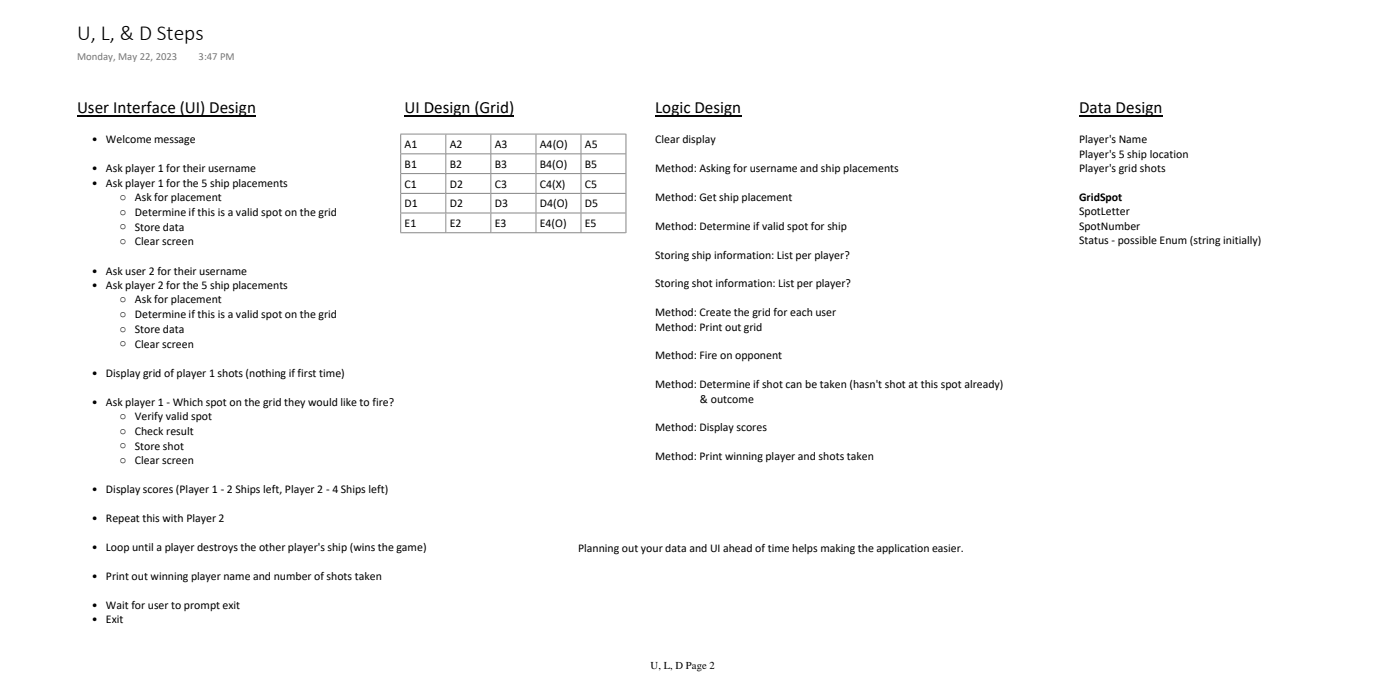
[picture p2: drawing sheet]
<svg xmlns="http://www.w3.org/2000/svg" width="450mm" height="216mm" viewBox="0 0 450 216" stroke-linecap="round" stroke-linejoin="round" font-family="sans-serif">
<defs><g id="words">
<text font-size="6.9" x="24.8" y="12.9">U, L, &amp; D Steps</text>
<g font-size="5.5">
<text x="24.8" y="36.4">User Interface (UI) Design</text>
<text x="130.2" y="36.4">UI Design (Grid)</text>
<text x="210.8" y="36.4">Logic Design</text>
<text x="347.2" y="36.4">Data Design</text>
</g>
<g font-size="3.8">
<text x="29.5" y="46.1">•</text>
<text x="34.1" y="46.1">Welcome message</text>
<text x="130.2" y="47.6">A1</text>
<text x="144.7" y="47.6">A2</text>
<text x="159.2" y="47.6">A3</text>
<text x="173.7" y="47.6">A4(O)</text>
<text x="188.2" y="47.6">A5</text>
<text x="210.8" y="46.1">Clear display</text>
<text x="347.2" y="46.1">Player's Name</text>
<text x="130.2" y="53.9">B1</text>
<text x="144.7" y="53.9">B2</text>
<text x="159.2" y="53.9">B3</text>
<text x="173.7" y="53.9">B4(O)</text>
<text x="188.2" y="53.9">B5</text>
<text x="347.2" y="50.7">Player's 5 ship location</text>
<text x="29.5" y="55.4">•</text>
<text x="29.5" y="60">•</text>
<text x="34.1" y="55.4">Ask player 1 for their username</text>
<text x="34.1" y="60">Ask player 1 for the 5 ship placements</text>
<text x="210.8" y="55.4">Method: Asking for username and ship placements</text>
<text x="347.2" y="55.4">Player's grid shots</text>
<text x="38.4" y="64.6">○</text>
<text x="43.4" y="64.6">Ask for placement</text>
<text x="130.2" y="60.3">C1</text>
<text x="144.7" y="60.3">D2</text>
<text x="159.2" y="60.3">C3</text>
<text x="173.7" y="60.3">C4(X)</text>
<text x="188.2" y="60.3">C5</text>
<text x="210.8" y="64.6">Method: Get ship placement</text>
<text x="347.2" y="64.6">GridSpot</text>
<text x="38.4" y="69.3">○</text>
<text x="43.4" y="69.4">Determine if this is a valid spot on the grid</text>
<text x="130.2" y="66.6">D1</text>
<text x="144.7" y="66.6">D2</text>
<text x="159.2" y="66.6">D3</text>
<text x="173.7" y="66.6">D4(O)</text>
<text x="188.2" y="66.6">D5</text>
<text x="347.2" y="69.2">SpotLetter</text>
<text x="38.4" y="74.1">○</text>
<text x="43.4" y="74.1">Store data</text>
<text x="130.2" y="72.9">E1</text>
<text x="144.7" y="72.9">E2</text>
<text x="159.2" y="72.9">E3</text>
<text x="173.7" y="72.9">E4(O)</text>
<text x="188.2" y="72.9">E5</text>
<text x="210.8" y="73.9">Method: Determine if valid spot for ship</text>
<text x="347.2" y="73.9">SpotNumber</text>
<text x="38.4" y="78.8">○</text>
<text x="43.4" y="78.9">Clear screen</text>
<text x="210.8" y="83.1">Storing ship information: List per player?</text>
<text x="347.2" y="78.5">Status - possible Enum (string initially)</text>
<text x="29.5" y="88.2">•</text>
<text x="34.1" y="88.2">Ask user 2 for their username</text>
<text x="29.5" y="92.9">•</text>
<text x="34.1" y="92.9">Ask player 2 for the 5 ship placements</text>
<text x="210.8" y="92.4">Storing shot information: List per player?</text>
<text x="38.4" y="97.4">○</text>
<text x="43.4" y="97.5">Ask for placement</text>
<text x="210.8" y="101.6">Method: Create the grid for each user</text>
<text x="38.4" y="102.2">○</text>
<text x="38.4" y="106.9">○</text>
<text x="43.4" y="102.2">Determine if this is a valid spot on the grid</text>
<text x="43.4" y="107">Store data</text>
<text x="210.8" y="106.2">Method: Print out grid</text>
<text x="38.4" y="111.7">○</text>
<text x="43.4" y="111.7">Clear screen</text>
<text x="210.8" y="115.5">Method: Fire on opponent</text>
<text x="29.5" y="121.1">•</text>
<text x="34.1" y="121.1">Display grid of player 1 shots (nothing if first time)</text>
<text x="210.8" y="124.8">Method: Determine if shot can be taken (hasn't shot at this spot already)</text>
<text x="29.5" y="130.3">•</text>
<text x="34.1" y="130.3">Ask player 1 - Which spot on the grid they would like to fire?</text>
<text x="225.2" y="129.4">&amp; outcome</text>
<text x="38.4" y="134.9">○</text>
<text x="43.4" y="135">Verify valid spot</text>
<text x="38.4" y="139.7">○</text>
<text x="43.4" y="139.7">Check result</text>
<text x="210.8" y="138.6">Method: Display scores</text>
<text x="38.4" y="144.4">○</text>
<text x="38.4" y="149.2">○</text>
<text x="43.4" y="144.5">Store shot</text>
<text x="43.4" y="149.2">Clear screen</text>
<text x="210.8" y="147.9">Method: Print winning player and shots taken</text>
<text x="29.5" y="158.6">•</text>
<text x="34.1" y="158.6">Display scores (Player 1 - 2 Ships left, Player 2 - 4 Ships left)</text>
<text x="29.5" y="167.8">•</text>
<text x="34.1" y="167.8">Repeat this with Player 2</text>
<text x="29.5" y="177.1">•</text>
<text x="34.1" y="177.1">Loop until a player destroys the other player's ship (wins the game)</text>
<text x="186" y="177.4">Planning out your data and UI ahead of time helps making the application easier.</text>
<text x="29.5" y="186.3">•</text>
<text x="34.1" y="186.3">Print out winning player name and number of shots taken</text>
<text x="29.5" y="195.6">•</text>
<text x="34.1" y="195.6">Wait for user to prompt exit</text>
<text x="29.5" y="200.2">•</text>
<text x="34.1" y="200.2">Exit</text>
</g>
<g font-size="3.4" fill="#767676">
<text x="24.8" y="19.3">Monday, May 22, 2023</text>
<text x="63.9" y="19.3">3:47 PM</text>
</g>
<text font-size="3.4" x="209.4" y="215.1">U, L, D Page 2</text>
</g></defs>
<path d="M24.8 37.2h57.6M130.2 37.2h35.3M210.8 37.2h27.7M347.2 37.2h26.8" fill="none" stroke="#000" stroke-width=".37"/>
<g fill="none" stroke="#8a8886" stroke-width=".32">
<path d="M128.8 43.1h72.5M128.8 49.4h72.5M128.8 55.8h72.5M128.9 43.2v6.2M128.9 49.5v6.2M128.9 55.9v6.1M143.5 43.2v6.2M143.5 49.5v6.2M143.5 55.9v6.1M157.9 43.2v6.2M157.9 49.5v6.2M157.9 55.9v6.1"/>
<path d="M172.5 43.2v6.2M172.5 49.5v6.2M172.5 55.9v6.1M186.9 43.2v6.2M186.9 49.5v6.2M186.9 55.9v6.1M201.4 43v31.9M128.8 62.1h72.5M128.8 68.5h72.5M128.8 74.8h72.5M128.9 62.2v6.2M128.9 68.6v6.1"/>
<path d="M143.5 62.2v6.2M143.5 68.6v6.1M157.9 62.2v6.2M157.9 68.6v6.1M172.5 62.2v6.2M172.5 68.6v6.1M186.9 62.2v6.2M186.9 68.6v6.1"/>
</g>
<use href="#words"/>
</svg>
